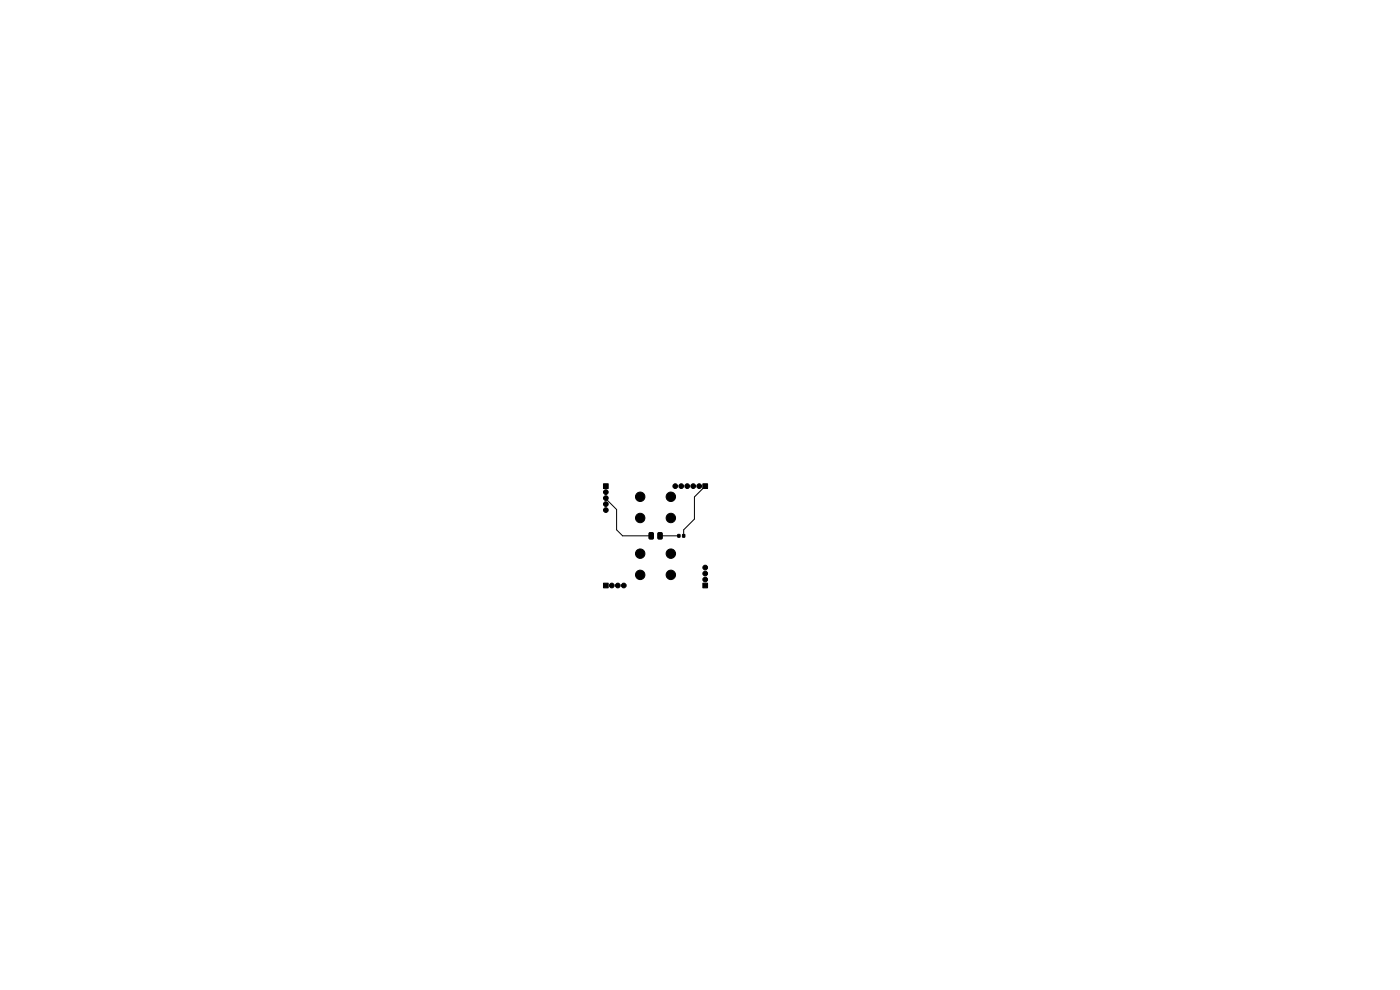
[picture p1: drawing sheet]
<svg xmlns="http://www.w3.org/2000/svg" width="297mm" height="210mm" viewBox="0 0 297 210" stroke-linecap="round" stroke-linejoin="round" font-family="sans-serif">
<g fill="#000" stroke="#000" stroke-width=".21">
<path d="M128 102.6h1v1h-1zM137.7 113h.7l.2 .1v1l-.1 .2-.6 .1-.2-.2zM139.6 113h.7l.2 .1v1l-.1 .2-.6 .1-.2-.2zM143.8 113.4h.4v.5h-.4zM144.8 113.4h.5v.5h-.5zM149.1 102.6h1v1h-1zM128 123.7h1v1h-1zM149.1 123.7h1v1h-1z"/>
<circle cx="128.5" cy="108.2" r=".5"/>
<circle cx="128.5" cy="104.4" r=".5"/>
<circle cx="128.5" cy="105.7" r=".5"/>
<circle cx="128.5" cy="106.9" r=".5"/>
<circle cx="135.8" cy="109.9" r="1"/>
<circle cx="135.8" cy="117.4" r="1"/>
<circle cx="135.8" cy="105.4" r="1"/>
<circle cx="142.3" cy="109.9" r="1"/>
<circle cx="142.3" cy="117.4" r="1"/>
<circle cx="142.3" cy="105.4" r="1"/>
<circle cx="143.3" cy="103.1" r=".5"/>
<circle cx="144.5" cy="103.1" r=".5"/>
<circle cx="145.8" cy="103.1" r=".5"/>
<circle cx="147.1" cy="103.1" r=".5"/>
<circle cx="148.3" cy="103.1" r=".5"/>
<circle cx="129.8" cy="124.2" r=".5"/>
<circle cx="131.1" cy="124.2" r=".5"/>
<circle cx="132.3" cy="124.2" r=".5"/>
<circle cx="135.8" cy="121.9" r="1"/>
<circle cx="142.3" cy="121.9" r="1"/>
<circle cx="149.6" cy="121.7" r=".5"/>
<circle cx="149.6" cy="120.4" r=".5"/>
<circle cx="149.6" cy="122.9" r=".5"/>
</g>
<path d="M128.5 105.7l2.3 2.4v4.3l1.3 1.3h6M140 113.7h4M149.6 103.1l-2.3 2.3v4.7l-2.3 2.3v1.3" fill="none" stroke="#000" stroke-width=".21"/>
</svg>
